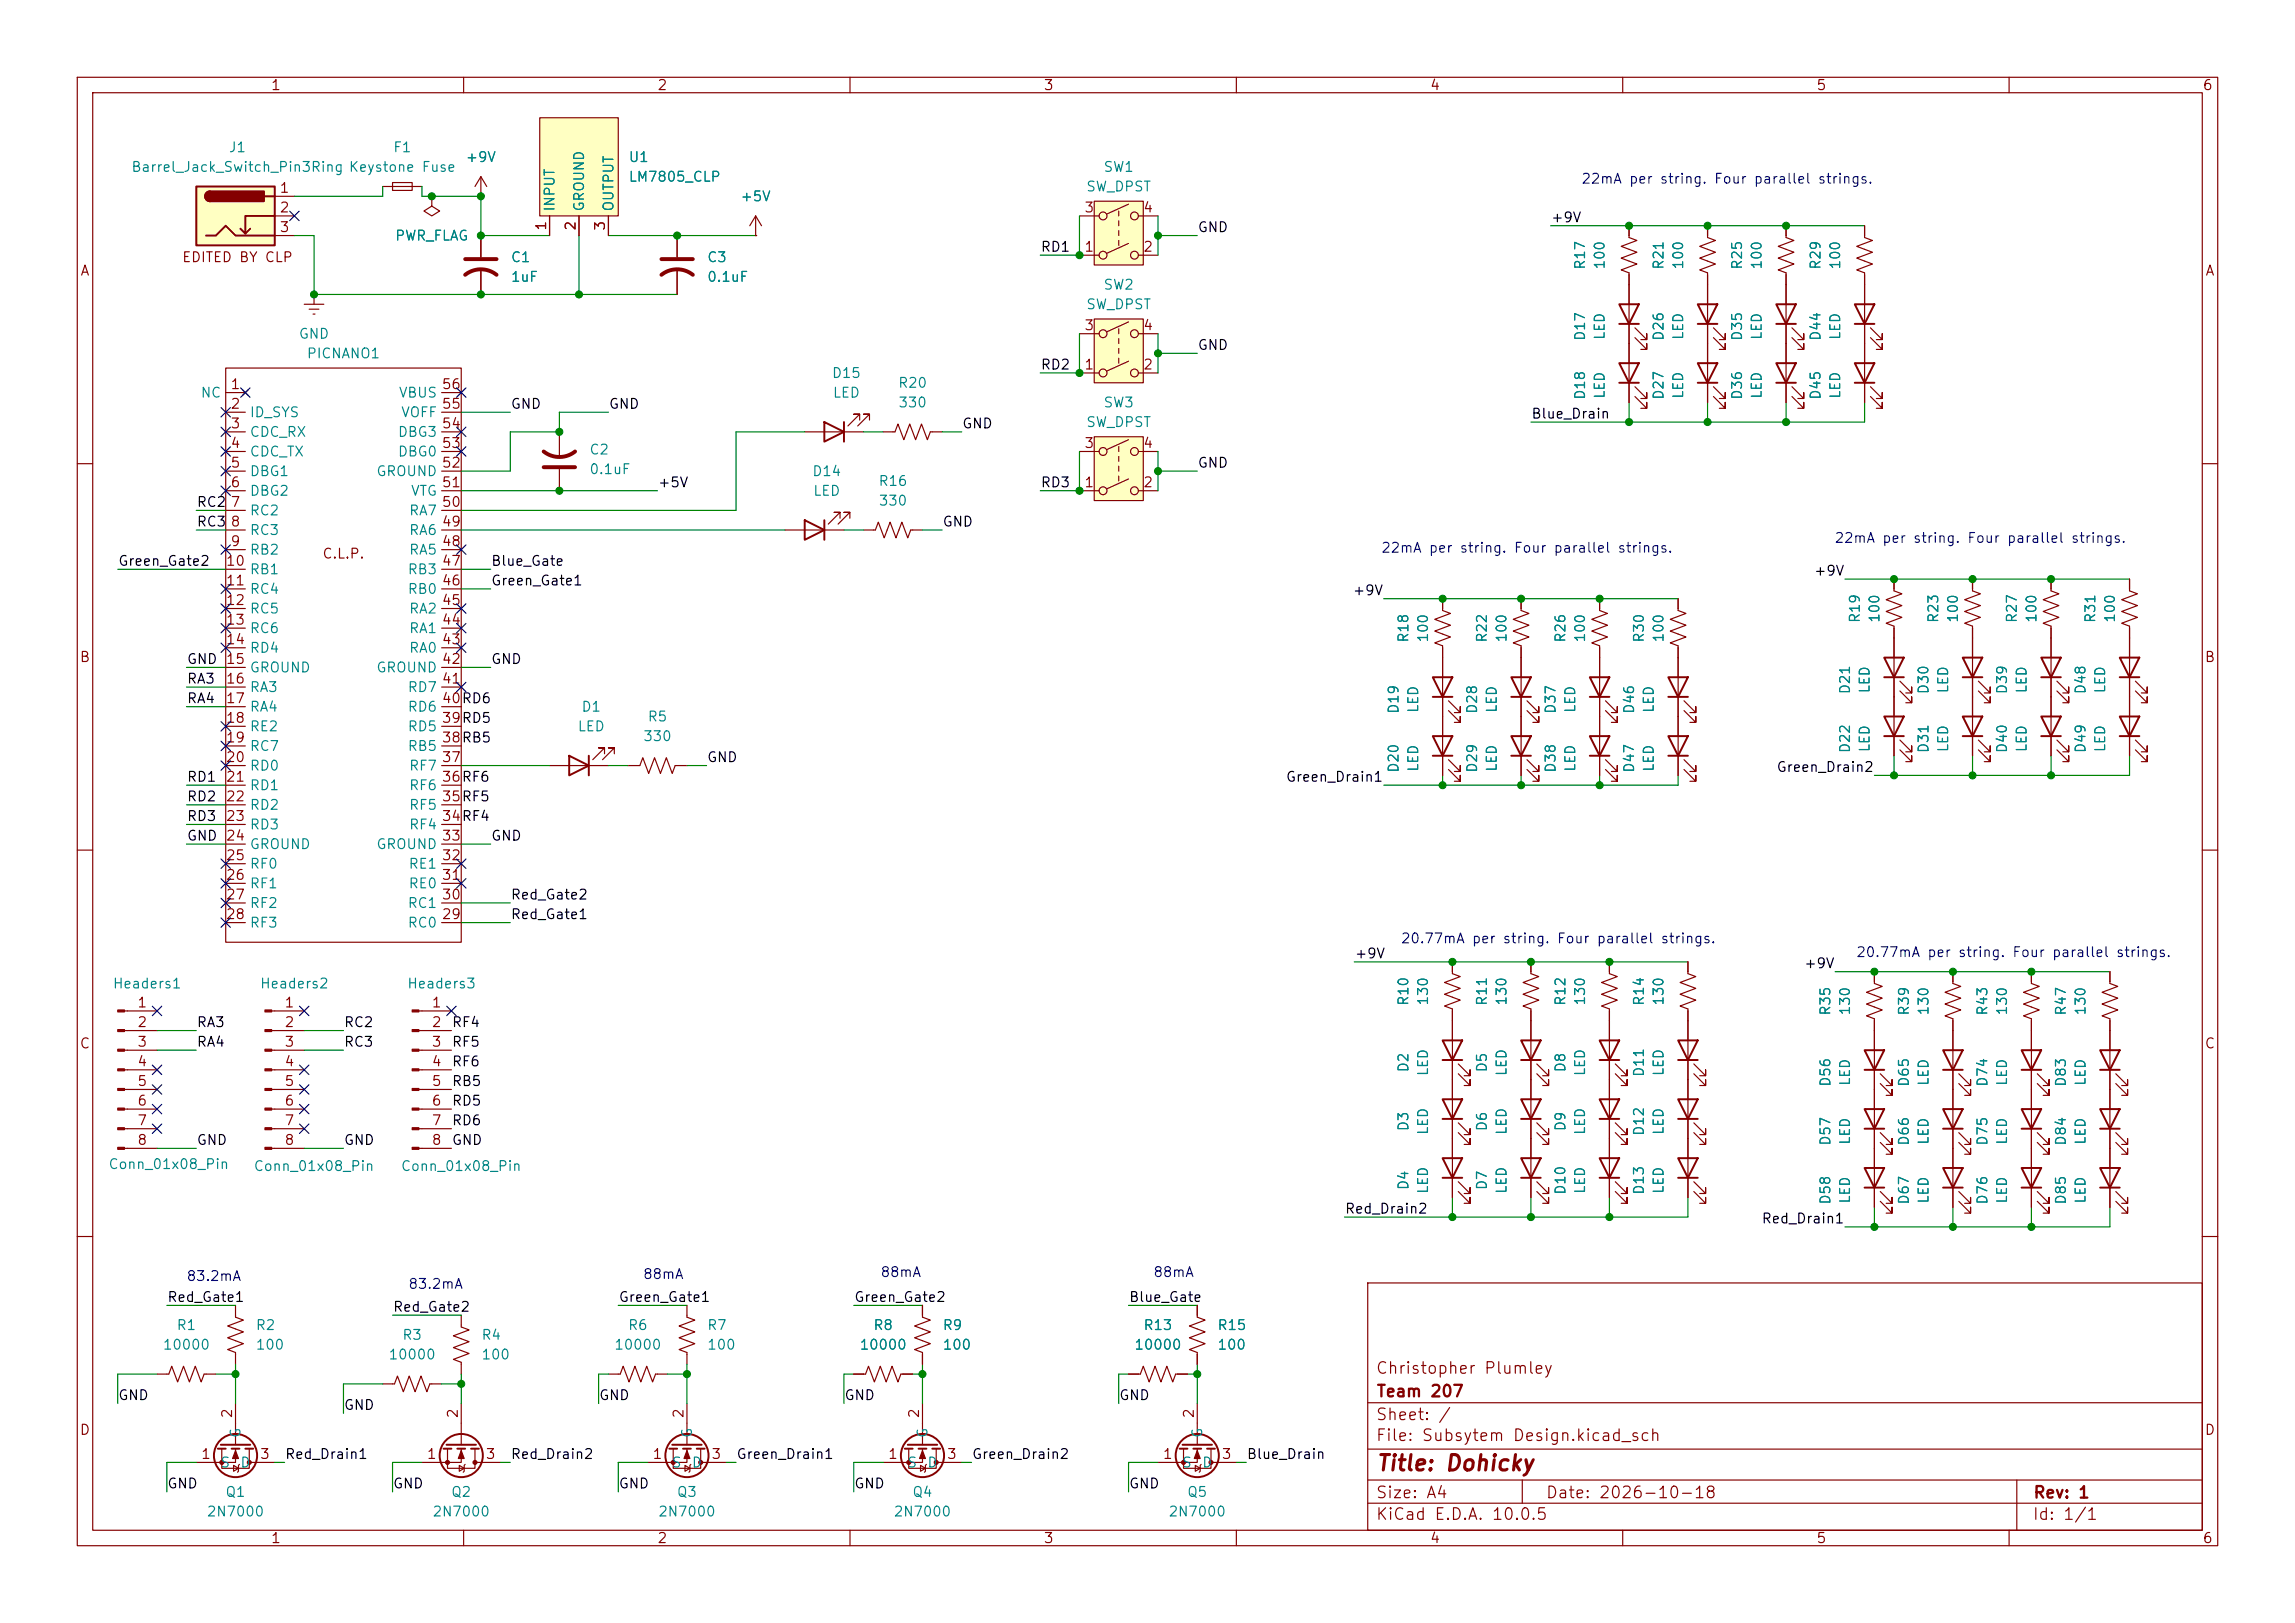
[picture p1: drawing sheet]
<svg xmlns="http://www.w3.org/2000/svg" width="297mm" height="210mm" viewBox="0 0 297 210" stroke-linecap="round" stroke-linejoin="round" font-family="sans-serif">
<defs><g id="words">
<text font-size="2" fill="#840000" x="178" y="190.8">Title: Dohicky</text>
<g font-size="1.5" fill="#840000">
<text x="178" y="178.1">Christopher Plumley</text>
<text x="178" y="184.1">Sheet: /</text>
<text x="178" y="181.1">Team 207</text>
<text x="178" y="186.8">File: Subsytem Design.kicad_sch</text>
<text x="178" y="197">KiCad E.D.A. 10.0.5</text>
<text x="178" y="194.2">Size: A4</text>
<text x="200" y="194.2">Date: 2026-10-18</text>
<text x="263" y="197">Id: 1/1</text>
<text x="263" y="194.2">Rev: 1</text>
</g>
<g font-size="1.3" fill="#840000">
<text x="35" y="12">1</text>
<text x="85" y="12">2</text>
<text x="135" y="12">3</text>
<text x="185" y="12">4</text>
<text x="235" y="12">5</text>
<text x="285" y="12">6</text>
<text x="36.1" y="25.3">1</text>
<text x="36.1" y="27.8">2</text>
<text x="71" y="29.9" transform="rotate(-90 71 29.9)">1</text>
<text x="74.8" y="29.9" transform="rotate(-90 74.8 29.9)">2</text>
<text x="78.6" y="29.9" transform="rotate(-90 78.6 29.9)">3</text>
<text x="140.2" y="27.8">3</text>
<text x="147.9" y="27.8">4</text>
<text x="10.3" y="36">A</text>
<text x="23.5" y="34.2">EDITED BY CLP</text>
<text x="36.1" y="30.3">3</text>
<text x="140.2" y="32.9">1</text>
<text x="147.9" y="32.9">2</text>
<text x="285.3" y="36">A</text>
<text x="140.2" y="43">3</text>
<text x="147.9" y="43">4</text>
<text x="29.7" y="50.7">1</text>
<text x="29.7" y="53.2">2</text>
<text x="57.1" y="53.2">55</text>
<text x="57.1" y="50.7">56</text>
<text x="140.2" y="48.1">1</text>
<text x="147.9" y="48.1">2</text>
<text x="29.7" y="55.7">3</text>
<text x="29.7" y="58.3">4</text>
<text x="57.1" y="58.3">53</text>
<text x="57.1" y="55.7">54</text>
<text x="140.2" y="58.3">3</text>
<text x="147.9" y="58.3">4</text>
<text x="29.7" y="60.8">5</text>
<text x="29.7" y="63.4">6</text>
<text x="29.7" y="65.9">7</text>
<text x="57.1" y="65.9">50</text>
<text x="57.1" y="63.4">51</text>
<text x="57.1" y="60.8">52</text>
<text x="140.2" y="63.4">1</text>
<text x="147.9" y="63.4">2</text>
<text x="29.7" y="68.4">8</text>
<text x="29.7" y="71">9</text>
<text x="57.1" y="71">48</text>
<text x="57.1" y="68.4">49</text>
<text x="29.1" y="73.5">10</text>
<text x="29.1" y="76.1">11</text>
<text x="41.6" y="72.6">C.L.P.</text>
<text x="57.1" y="76.1">46</text>
<text x="57.1" y="73.5">47</text>
<text x="29.1" y="78.6">12</text>
<text x="29.1" y="81.1">13</text>
<text x="29.1" y="83.7">14</text>
<text x="57.1" y="83.7">43</text>
<text x="57.1" y="81.1">44</text>
<text x="57.1" y="78.6">45</text>
<text x="10.2" y="86">B</text>
<text x="29.1" y="86.2">15</text>
<text x="29.1" y="88.8">16</text>
<text x="57.1" y="88.8">41</text>
<text x="57.1" y="86.2">42</text>
<text x="285.2" y="86">B</text>
<text x="29.1" y="91.3">17</text>
<text x="29.1" y="93.8">18</text>
<text x="57.1" y="93.8">39RD5</text>
<text x="57.1" y="91.3">40RD6</text>
<text x="29.1" y="96.4">19</text>
<text x="29.1" y="98.9">20</text>
<text x="29.1" y="101.5">21</text>
<text x="57.1" y="101.5">36RF6</text>
<text x="57.1" y="98.9">37</text>
<text x="57.1" y="96.4">38RB5</text>
<text x="29.1" y="104">22</text>
<text x="29.1" y="106.5">23</text>
<text x="57.1" y="106.5">34RF4</text>
<text x="57.1" y="104">35RF5</text>
<text x="29.1" y="109.1">24</text>
<text x="29.1" y="111.6">25</text>
<text x="57.1" y="111.6">32</text>
<text x="57.1" y="109.1">33</text>
<text x="29.1" y="114.2">26</text>
<text x="29.1" y="116.7">27</text>
<text x="29.1" y="119.2">28</text>
<text x="57.1" y="119.2">29</text>
<text x="57.1" y="116.7">30</text>
<text x="57.1" y="114.2">31</text>
<text x="17.7" y="130.7">1</text>
<text x="36.7" y="130.7">1</text>
<text x="55.8" y="130.7">1</text>
<text x="10.2" y="136">C</text>
<text x="17.7" y="133.2">2</text>
<text x="17.7" y="135.8">3</text>
<text x="36.7" y="133.2">2</text>
<text x="36.7" y="135.8">3</text>
<text x="55.8" y="133.2">2</text>
<text x="55.8" y="135.8">3</text>
<text x="285.2" y="136">C</text>
<text x="17.7" y="138.3">4</text>
<text x="17.7" y="140.8">5</text>
<text x="17.7" y="143.4">6</text>
<text x="36.7" y="138.3">4</text>
<text x="36.7" y="140.8">5</text>
<text x="36.7" y="143.4">6</text>
<text x="55.8" y="138.3">4</text>
<text x="55.8" y="140.8">5</text>
<text x="55.8" y="143.4">6</text>
<text x="17.7" y="145.9">7</text>
<text x="17.7" y="148.5">8</text>
<text x="36.7" y="145.9">7</text>
<text x="36.7" y="148.5">8</text>
<text x="55.8" y="145.9">7</text>
<text x="55.8" y="148.5">8</text>
<text x="10.2" y="186">D</text>
<text x="30.3" y="183.6" transform="rotate(-90 30.3 183.6)">2</text>
<text x="59.6" y="183.6" transform="rotate(-90 59.6 183.6)">2</text>
<text x="88.8" y="183.6" transform="rotate(-90 88.8 183.6)">2</text>
<text x="119.2" y="183.6" transform="rotate(-90 119.2 183.6)">2</text>
<text x="154.8" y="183.6" transform="rotate(-90 154.8 183.6)">2</text>
<text x="285.2" y="186">D</text>
<text x="25.9" y="189.1">1</text>
<text x="33.6" y="189.1">3</text>
<text x="55.1" y="189.1">1</text>
<text x="62.8" y="189.1">3</text>
<text x="84.4" y="189.1">1</text>
<text x="92" y="189.1">3</text>
<text x="114.8" y="189.1">1</text>
<text x="122.5" y="189.1">3</text>
<text x="150.4" y="189.1">1</text>
<text x="158" y="189.1">3</text>
<text x="35" y="200">1</text>
<text x="85" y="200">2</text>
<text x="135" y="200">3</text>
<text x="185" y="200">4</text>
<text x="235" y="200">5</text>
<text x="285" y="200">6</text>
</g>
<g font-size="1.3" fill="#008484">
<text x="16.9" y="22.6">Barrel_Jack_Switch_Pin3Ring Keystone Fuse</text>
<text x="29.5" y="20">J1</text>
<text x="50.8" y="20">F1</text>
<text x="60.2" y="21.3">+9V</text>
<text x="81.3" y="21.3">U1</text>
<text x="81.3" y="23.8">LM7805_CLP</text>
<text x="142.7" y="22.6">SW1</text>
<text x="72.1" y="27.5" transform="rotate(-90 72.1 27.5)">INPUT</text>
<text x="75.9" y="27.5" transform="rotate(-90 75.9 27.5)">GROUND</text>
<text x="79.7" y="27.5" transform="rotate(-90 79.7 27.5)">OUTPUT</text>
<text x="95.7" y="26.4">+5V</text>
<text x="140.5" y="25.1">SW_DPST</text>
<text x="51" y="31.4">PWR_FLAG</text>
<text x="66" y="34.2">C1</text>
<text x="91.4" y="34.2">C3</text>
<text x="205.4" y="35" transform="rotate(-90 205.4 35)">R17</text>
<text x="208" y="35" transform="rotate(-90 208 35)">100</text>
<text x="215.6" y="35" transform="rotate(-90 215.6 35)">R21</text>
<text x="218.1" y="35" transform="rotate(-90 218.1 35)">100</text>
<text x="225.8" y="35" transform="rotate(-90 225.8 35)">R25</text>
<text x="228.3" y="35" transform="rotate(-90 228.3 35)">100</text>
<text x="235.9" y="35" transform="rotate(-90 235.9 35)">R29</text>
<text x="238.5" y="35" transform="rotate(-90 238.5 35)">100</text>
<text x="66" y="36.8">1uF</text>
<text x="91.4" y="36.8">0.1uF</text>
<text x="140.5" y="40.3">SW_DPST</text>
<text x="142.7" y="37.8">SW2</text>
<text x="38.6" y="44.1">GND</text>
<text x="39.6" y="46.7">PICNANO1</text>
<text x="205.4" y="44.2" transform="rotate(-90 205.4 44.2)">D17</text>
<text x="208" y="44.1" transform="rotate(-90 208 44.1)">LED</text>
<text x="215.6" y="44.2" transform="rotate(-90 215.6 44.2)">D26</text>
<text x="218.1" y="44.1" transform="rotate(-90 218.1 44.1)">LED</text>
<text x="225.8" y="44.2" transform="rotate(-90 225.8 44.2)">D35</text>
<text x="228.3" y="44.1" transform="rotate(-90 228.3 44.1)">LED</text>
<text x="235.9" y="44.2" transform="rotate(-90 235.9 44.2)">D44</text>
<text x="238.5" y="44.1" transform="rotate(-90 238.5 44.1)">LED</text>
<text x="25.9" y="51.8">NC</text>
<text x="51.5" y="51.8">VBUS</text>
<text x="107.6" y="49.2">D15</text>
<text x="107.7" y="51.8">LED</text>
<text x="116.1" y="50.5">R20</text>
<text x="116.2" y="53">330</text>
<text x="142.7" y="53">SW3</text>
<text x="205.4" y="51.8" transform="rotate(-90 205.4 51.8)">D18</text>
<text x="208" y="51.7" transform="rotate(-90 208 51.7)">LED</text>
<text x="215.6" y="51.8" transform="rotate(-90 215.6 51.8)">D27</text>
<text x="218.1" y="51.7" transform="rotate(-90 218.1 51.7)">LED</text>
<text x="225.8" y="51.8" transform="rotate(-90 225.8 51.8)">D36</text>
<text x="228.3" y="51.7" transform="rotate(-90 228.3 51.7)">LED</text>
<text x="235.9" y="51.8" transform="rotate(-90 235.9 51.8)">D45</text>
<text x="238.5" y="51.7" transform="rotate(-90 238.5 51.7)">LED</text>
<text x="32.2" y="54.3">ID_SYS</text>
<text x="32.2" y="56.8">CDC_RX</text>
<text x="32.2" y="59.4">CDC_TX</text>
<text x="51.4" y="59.4">DBG0</text>
<text x="51.4" y="56.8">DBG3</text>
<text x="51.8" y="54.3">VOFF</text>
<text x="76.2" y="59.1">C2</text>
<text x="140.5" y="55.6">SW_DPST</text>
<text x="32.2" y="61.9">DBG1</text>
<text x="32.2" y="64.5">DBG2</text>
<text x="48.6" y="61.9">GROUND</text>
<text x="53.1" y="64.5">VTG</text>
<text x="76.2" y="61.7">0.1uF</text>
<text x="105" y="61.9">D14</text>
<text x="105.1" y="64.5">LED</text>
<text x="113.6" y="63.2">R16</text>
<text x="113.6" y="65.7">330</text>
<text x="32.2" y="67">RC2</text>
<text x="32.2" y="69.5">RC3</text>
<text x="52.8" y="69.5">RA6</text>
<text x="52.8" y="67">RA7</text>
<text x="32.2" y="72.1">RB2</text>
<text x="32.2" y="74.6">RB1</text>
<text x="32.2" y="77.2">RC4</text>
<text x="52.7" y="77.2">RB0</text>
<text x="52.7" y="74.6">RB3</text>
<text x="52.8" y="72.1">RA5</text>
<text x="32.2" y="79.7">RC5</text>
<text x="32.2" y="82.2">RC6</text>
<text x="52.8" y="82.2">RA1</text>
<text x="52.8" y="79.7">RA2</text>
<text x="182.6" y="83.3" transform="rotate(-90 182.6 83.3)">R18</text>
<text x="185.1" y="83.2" transform="rotate(-90 185.1 83.2)">100</text>
<text x="192.7" y="83.3" transform="rotate(-90 192.7 83.3)">R22</text>
<text x="195.3" y="83.2" transform="rotate(-90 195.3 83.2)">100</text>
<text x="202.9" y="83.3" transform="rotate(-90 202.9 83.3)">R26</text>
<text x="205.4" y="83.2" transform="rotate(-90 205.4 83.2)">100</text>
<text x="213.1" y="83.3" transform="rotate(-90 213.1 83.3)">R30</text>
<text x="215.6" y="83.2" transform="rotate(-90 215.6 83.2)">100</text>
<text x="241" y="80.7" transform="rotate(-90 241 80.7)">R19</text>
<text x="243.5" y="80.7" transform="rotate(-90 243.5 80.7)">100</text>
<text x="251.2" y="80.7" transform="rotate(-90 251.2 80.7)">R23</text>
<text x="253.7" y="80.7" transform="rotate(-90 253.7 80.7)">100</text>
<text x="261.3" y="80.7" transform="rotate(-90 261.3 80.7)">R27</text>
<text x="263.9" y="80.7" transform="rotate(-90 263.9 80.7)">100</text>
<text x="271.5" y="80.7" transform="rotate(-90 271.5 80.7)">R31</text>
<text x="274" y="80.7" transform="rotate(-90 274 80.7)">100</text>
<text x="32.2" y="84.8">RD4</text>
<text x="32.2" y="87.3">GROUND</text>
<text x="32.2" y="89.9">RA3</text>
<text x="48.6" y="87.3">GROUND</text>
<text x="52.7" y="89.9">RD7</text>
<text x="52.8" y="84.8">RA0</text>
<text x="239.7" y="89.9" transform="rotate(-90 239.7 89.9)">D21</text>
<text x="242.3" y="89.8" transform="rotate(-90 242.3 89.8)">LED</text>
<text x="249.9" y="89.9" transform="rotate(-90 249.9 89.9)">D30</text>
<text x="252.4" y="89.8" transform="rotate(-90 252.4 89.8)">LED</text>
<text x="260" y="89.9" transform="rotate(-90 260 89.9)">D39</text>
<text x="262.6" y="89.8" transform="rotate(-90 262.6 89.8)">LED</text>
<text x="270.2" y="89.9" transform="rotate(-90 270.2 89.9)">D48</text>
<text x="272.7" y="89.8" transform="rotate(-90 272.7 89.8)">LED</text>
<text x="32.2" y="92.4">RA4</text>
<text x="32.2" y="94.9">RE2</text>
<text x="52.7" y="94.9">RD5</text>
<text x="52.7" y="92.4">RD6</text>
<text x="74.7" y="94.9">LED</text>
<text x="75.2" y="92.4">D1</text>
<text x="83.7" y="93.7">R5</text>
<text x="181.3" y="92.5" transform="rotate(-90 181.3 92.5)">D19</text>
<text x="183.8" y="92.3" transform="rotate(-90 183.8 92.3)">LED</text>
<text x="191.5" y="92.5" transform="rotate(-90 191.5 92.5)">D28</text>
<text x="194" y="92.3" transform="rotate(-90 194 92.3)">LED</text>
<text x="201.6" y="92.5" transform="rotate(-90 201.6 92.5)">D37</text>
<text x="204.2" y="92.3" transform="rotate(-90 204.2 92.3)">LED</text>
<text x="211.8" y="92.5" transform="rotate(-90 211.8 92.5)">D46</text>
<text x="214.3" y="92.3" transform="rotate(-90 214.3 92.3)">LED</text>
<text x="32.2" y="97.5">RC7</text>
<text x="32.2" y="100">RD0</text>
<text x="52.7" y="97.5">RB5</text>
<text x="52.8" y="100">RF7</text>
<text x="83.1" y="96.2">330</text>
<text x="181.3" y="100.1" transform="rotate(-90 181.3 100.1)">D20</text>
<text x="183.8" y="100" transform="rotate(-90 183.8 100)">LED</text>
<text x="191.5" y="100.1" transform="rotate(-90 191.5 100.1)">D29</text>
<text x="194" y="100" transform="rotate(-90 194 100)">LED</text>
<text x="201.6" y="100.1" transform="rotate(-90 201.6 100.1)">D38</text>
<text x="204.2" y="100" transform="rotate(-90 204.2 100)">LED</text>
<text x="211.8" y="100.1" transform="rotate(-90 211.8 100.1)">D47</text>
<text x="214.3" y="100" transform="rotate(-90 214.3 100)">LED</text>
<text x="239.7" y="97.5" transform="rotate(-90 239.7 97.5)">D22</text>
<text x="242.3" y="97.4" transform="rotate(-90 242.3 97.4)">LED</text>
<text x="249.9" y="97.5" transform="rotate(-90 249.9 97.5)">D31</text>
<text x="252.4" y="97.4" transform="rotate(-90 252.4 97.4)">LED</text>
<text x="260" y="97.5" transform="rotate(-90 260 97.5)">D40</text>
<text x="262.6" y="97.4" transform="rotate(-90 262.6 97.4)">LED</text>
<text x="270.2" y="97.5" transform="rotate(-90 270.2 97.5)">D49</text>
<text x="272.7" y="97.4" transform="rotate(-90 272.7 97.4)">LED</text>
<text x="32.2" y="102.6">RD1</text>
<text x="32.2" y="105.1">RD2</text>
<text x="32.2" y="107.6">RD3</text>
<text x="52.8" y="107.6">RF4</text>
<text x="52.8" y="105.1">RF5</text>
<text x="52.8" y="102.6">RF6</text>
<text x="32.2" y="110.2">GROUND</text>
<text x="32.2" y="112.7">RF0</text>
<text x="48.6" y="110.2">GROUND</text>
<text x="52.8" y="112.7">RE1</text>
<text x="32.2" y="115.3">RF1</text>
<text x="32.2" y="117.8">RF2</text>
<text x="52.7" y="117.8">RC1</text>
<text x="52.8" y="115.3">RE0</text>
<text x="32.2" y="120.3">RF3</text>
<text x="52.7" y="120.3">RC0</text>
<text x="14.5" y="128.2">Headers1</text>
<text x="33.6" y="128.2">Headers2</text>
<text x="52.6" y="128.2">Headers3</text>
<text x="182.6" y="130.2" transform="rotate(-90 182.6 130.2)">R10</text>
<text x="185.1" y="130.2" transform="rotate(-90 185.1 130.2)">130</text>
<text x="192.7" y="130.2" transform="rotate(-90 192.7 130.2)">R11</text>
<text x="195.3" y="130.2" transform="rotate(-90 195.3 130.2)">130</text>
<text x="202.9" y="130.2" transform="rotate(-90 202.9 130.2)">R12</text>
<text x="205.4" y="130.2" transform="rotate(-90 205.4 130.2)">130</text>
<text x="213.1" y="130.2" transform="rotate(-90 213.1 130.2)">R14</text>
<text x="215.6" y="130.2" transform="rotate(-90 215.6 130.2)">130</text>
<text x="237.2" y="131.5" transform="rotate(-90 237.2 131.5)">R35</text>
<text x="239.7" y="131.5" transform="rotate(-90 239.7 131.5)">130</text>
<text x="247.3" y="131.5" transform="rotate(-90 247.3 131.5)">R39</text>
<text x="249.9" y="131.5" transform="rotate(-90 249.9 131.5)">130</text>
<text x="257.5" y="131.5" transform="rotate(-90 257.5 131.5)">R43</text>
<text x="260" y="131.5" transform="rotate(-90 260 131.5)">130</text>
<text x="267.7" y="131.5" transform="rotate(-90 267.7 131.5)">R47</text>
<text x="270.2" y="131.5" transform="rotate(-90 270.2 131.5)">130</text>
<text x="182.6" y="138.8" transform="rotate(-90 182.6 138.8)">D2</text>
<text x="185.1" y="139.3" transform="rotate(-90 185.1 139.3)">LED</text>
<text x="192.7" y="138.8" transform="rotate(-90 192.7 138.8)">D5</text>
<text x="195.3" y="139.3" transform="rotate(-90 195.3 139.3)">LED</text>
<text x="202.9" y="138.8" transform="rotate(-90 202.9 138.8)">D8</text>
<text x="205.4" y="139.3" transform="rotate(-90 205.4 139.3)">LED</text>
<text x="213.1" y="139.4" transform="rotate(-90 213.1 139.4)">D11</text>
<text x="215.6" y="139.3" transform="rotate(-90 215.6 139.3)">LED</text>
<text x="237.2" y="140.7" transform="rotate(-90 237.2 140.7)">D56</text>
<text x="239.7" y="140.6" transform="rotate(-90 239.7 140.6)">LED</text>
<text x="247.3" y="140.7" transform="rotate(-90 247.3 140.7)">D65</text>
<text x="249.9" y="140.6" transform="rotate(-90 249.9 140.6)">LED</text>
<text x="257.5" y="140.7" transform="rotate(-90 257.5 140.7)">D74</text>
<text x="260" y="140.6" transform="rotate(-90 260 140.6)">LED</text>
<text x="267.7" y="140.7" transform="rotate(-90 267.7 140.7)">D83</text>
<text x="270.2" y="140.6" transform="rotate(-90 270.2 140.6)">LED</text>
<text x="182.6" y="146.5" transform="rotate(-90 182.6 146.5)">D3</text>
<text x="185.1" y="146.9" transform="rotate(-90 185.1 146.9)">LED</text>
<text x="192.7" y="146.5" transform="rotate(-90 192.7 146.5)">D6</text>
<text x="195.3" y="146.9" transform="rotate(-90 195.3 146.9)">LED</text>
<text x="202.9" y="146.5" transform="rotate(-90 202.9 146.5)">D9</text>
<text x="205.4" y="146.9" transform="rotate(-90 205.4 146.9)">LED</text>
<text x="213.1" y="147.1" transform="rotate(-90 213.1 147.1)">D12</text>
<text x="215.6" y="146.9" transform="rotate(-90 215.6 146.9)">LED</text>
<text x="237.2" y="148.3" transform="rotate(-90 237.2 148.3)">D57</text>
<text x="239.7" y="148.2" transform="rotate(-90 239.7 148.2)">LED</text>
<text x="247.3" y="148.3" transform="rotate(-90 247.3 148.3)">D66</text>
<text x="249.9" y="148.2" transform="rotate(-90 249.9 148.2)">LED</text>
<text x="257.5" y="148.3" transform="rotate(-90 257.5 148.3)">D75</text>
<text x="260" y="148.2" transform="rotate(-90 260 148.2)">LED</text>
<text x="267.7" y="148.3" transform="rotate(-90 267.7 148.3)">D84</text>
<text x="270.2" y="148.2" transform="rotate(-90 270.2 148.2)">LED</text>
<text x="13.9" y="151.6">Conn_01x08_Pin</text>
<text x="32.7" y="151.8">Conn_01x08_Pin</text>
<text x="51.8" y="151.8">Conn_01x08_Pin</text>
<text x="182.6" y="154.1" transform="rotate(-90 182.6 154.1)">D4</text>
<text x="185.1" y="154.6" transform="rotate(-90 185.1 154.6)">LED</text>
<text x="192.7" y="154.1" transform="rotate(-90 192.7 154.1)">D7</text>
<text x="195.3" y="154.6" transform="rotate(-90 195.3 154.6)">LED</text>
<text x="202.9" y="154.7" transform="rotate(-90 202.9 154.7)">D10</text>
<text x="205.4" y="154.6" transform="rotate(-90 205.4 154.6)">LED</text>
<text x="213.1" y="154.7" transform="rotate(-90 213.1 154.7)">D13</text>
<text x="215.6" y="154.6" transform="rotate(-90 215.6 154.6)">LED</text>
<text x="237.2" y="156" transform="rotate(-90 237.2 156)">D58</text>
<text x="239.7" y="155.8" transform="rotate(-90 239.7 155.8)">LED</text>
<text x="247.3" y="156" transform="rotate(-90 247.3 156)">D67</text>
<text x="249.9" y="155.8" transform="rotate(-90 249.9 155.8)">LED</text>
<text x="257.5" y="156" transform="rotate(-90 257.5 156)">D76</text>
<text x="260" y="155.8" transform="rotate(-90 260 155.8)">LED</text>
<text x="267.7" y="156" transform="rotate(-90 267.7 156)">D85</text>
<text x="270.2" y="155.8" transform="rotate(-90 270.2 155.8)">LED</text>
<text x="22.8" y="172.4">R1</text>
<text x="33" y="172.4">R2</text>
<text x="52" y="173.7">R3</text>
<text x="62.2" y="173.7">R4</text>
<text x="81.2" y="172.4">R6</text>
<text x="91.4" y="172.4">R7</text>
<text x="112.9" y="172.4">R8</text>
<text x="121.9" y="172.4">R9</text>
<text x="147.9" y="172.4">R13</text>
<text x="157.5" y="172.4">R15</text>
<text x="21" y="175">10000</text>
<text x="33" y="175">100</text>
<text x="50.2" y="176.2">10000</text>
<text x="62.2" y="176.2">100</text>
<text x="79.4" y="175">10000</text>
<text x="91.4" y="175">100</text>
<text x="111.1" y="175">10000</text>
<text x="121.9" y="175">100</text>
<text x="146.7" y="175">10000</text>
<text x="157.5" y="175">100</text>
<text x="28.4" y="190.2">S</text>
<text x="31" y="190.2">D</text>
<text x="31.4" y="186.2" transform="rotate(-90 31.4 186.2)">G</text>
<text x="86.8" y="190.2">S</text>
<text x="89.4" y="190.2">D</text>
<text x="89.9" y="186.2" transform="rotate(-90 89.9 186.2)">G</text>
<text x="117.3" y="190.2">S</text>
<text x="119.9" y="190.2">D</text>
<text x="120.3" y="186.2" transform="rotate(-90 120.3 186.2)">G</text>
<text x="152.9" y="190.2">S</text>
<text x="155.5" y="190.2">D</text>
<text x="155.9" y="186.2" transform="rotate(-90 155.9 186.2)">G</text>
<text x="26.7" y="196.5">2N7000</text>
<text x="29.1" y="194">Q1</text>
<text x="55.9" y="196.5">2N7000</text>
<text x="58.3" y="194">Q2</text>
<text x="85.1" y="196.5">2N7000</text>
<text x="87.5" y="194">Q3</text>
<text x="115.6" y="196.5">2N7000</text>
<text x="118" y="194">Q4</text>
<text x="151.1" y="196.5">2N7000</text>
<text x="153.5" y="194">Q5</text>
</g>
<g font-size="1.3">
<text x="200.6" y="29.1">+9V</text>
<text x="134.6" y="32.9">RD1</text>
<text x="154.9" y="30.4">GND</text>
<text x="154.9" y="45.6">GND</text>
<text x="66" y="53.2">GND</text>
<text x="78.7" y="53.2">GND</text>
<text x="134.6" y="48.1">RD2</text>
<text x="124.4" y="55.8">GND</text>
<text x="198.1" y="54.5">Blue_Drain</text>
<text x="25.4" y="65.9">RC2</text>
<text x="85.1" y="63.4">+5V</text>
<text x="134.6" y="63.4">RD3</text>
<text x="154.9" y="60.8">GND</text>
<text x="25.4" y="68.5">RC3</text>
<text x="121.9" y="68.5">GND</text>
<text x="15.2" y="73.5">Green_Gate2</text>
<text x="63.5" y="73.5">Blue_Gate</text>
<text x="63.5" y="76.1">Green_Gate1</text>
<text x="175" y="77.3">+9V</text>
<text x="234.7" y="74.8">+9V</text>
<text x="24.1" y="88.8">RA3</text>
<text x="24.1" y="86.2">GND</text>
<text x="63.5" y="86.2">GND</text>
<text x="24.1" y="91.3">RA4</text>
<text x="24.1" y="101.5">RD1</text>
<text x="91.4" y="98.9">GND</text>
<text x="166.3" y="101.5">Green_Drain1</text>
<text x="229.8" y="100.2">Green_Drain2</text>
<text x="24.1" y="106.6">RD3</text>
<text x="24.1" y="104">RD2</text>
<text x="24.1" y="109.1">GND</text>
<text x="63.5" y="109.1">GND</text>
<text x="66" y="119.3">Red_Gate1</text>
<text x="66" y="116.7">Red_Gate2</text>
<text x="175.2" y="124.3">+9V</text>
<text x="233.4" y="125.6">+9V</text>
<text x="25.4" y="133.2">RA3</text>
<text x="25.4" y="135.8">RA4</text>
<text x="44.4" y="135.8">RC3</text>
<text x="44.4" y="133.2">RC2</text>
<text x="58.4" y="135.8">RF5</text>
<text x="58.4" y="133.2">RF4</text>
<text x="58.4" y="140.8">RB5</text>
<text x="58.4" y="138.3">RF6</text>
<text x="58.4" y="143.4">RD5</text>
<text x="25.4" y="148.5">GND</text>
<text x="44.4" y="148.5">GND</text>
<text x="58.4" y="145.9">RD6</text>
<text x="58.4" y="148.5">GND</text>
<text x="174" y="157.4">Red_Drain2</text>
<text x="227.9" y="158.6">Red_Drain1</text>
<text x="21.6" y="168.8">Red_Gate1</text>
<text x="50.8" y="170.1">Red_Gate2</text>
<text x="80" y="168.8">Green_Gate1</text>
<text x="110.5" y="168.8">Green_Gate2</text>
<text x="146" y="168.8">Blue_Gate</text>
<text x="15.2" y="181.5">GND</text>
<text x="44.4" y="182.8">GND</text>
<text x="77.4" y="181.5">GND</text>
<text x="109.2" y="181.5">GND</text>
<text x="144.8" y="181.5">GND</text>
<text x="36.8" y="189.1">Red_Drain1</text>
<text x="66" y="189.1">Red_Drain2</text>
<text x="95.2" y="189.1">Green_Drain1</text>
<text x="125.7" y="189.1">Green_Drain2</text>
<text x="161.3" y="189.1">Blue_Drain</text>
<text x="21.6" y="192.9">GND</text>
<text x="50.8" y="192.9">GND</text>
<text x="80" y="192.9">GND</text>
<text x="110.5" y="192.9">GND</text>
<text x="146" y="192.9">GND</text>
</g>
<g font-size="1.3" fill="#0000c2">
<text x="204.6" y="24.1">22mA per string. Four parallel strings.</text>
<text x="178.6" y="71.8">22mA per string. Four parallel strings.</text>
<text x="237.3" y="70.6">22mA per string. Four parallel strings.</text>
<text x="181.2" y="122.4">20.77mA per string. Four parallel strings.</text>
<text x="240.1" y="124.2">20.77mA per string. Four parallel strings.</text>
<text x="24.1" y="166.1">83.2mA</text>
<text x="52.8" y="167.1">83.2mA</text>
<text x="83.1" y="165.8">88mA</text>
<text x="113.9" y="165.6">88mA</text>
<text x="149.2" y="165.6">88mA</text>
</g>
</g></defs>
<path d="M0 0h297v210h-297z" fill="#fff" stroke="#fff" stroke-width=".13"/>
<g fill="none" stroke="#840000" stroke-width=".15">
<path d="M10 10h277v190h-277zM12 12h273v186h-273zM60 10v2M110 10v2M160 10v2M210 10v2M260 10v2M210.8 36.8v7.7M221 29.2v1.5l1 .4-2 .8 2 .7-2 .8 2 .8-2 .7 1 .4v9.2M231.1 29.2v1.5l1.1 .4-2.1 .8 2.1 .7-2.1 .8 2.1 .8-2.1 .7 1 .4v16.8M241.3 29.2v1.5l1 .4-2 .8 2 .7-2 .8 2 .8-2 .7 1 .4v16.8M211.6 43.7l1.5 1.5v-.7v.7h-.8"/>
<path d="M211.6 42.4l1.5 1.5v-.7v.7h-.8M221.7 43.7l1.6 1.5v-.7v.7h-.8M221.7 42.4l1.6 1.5v-.7v.7h-.8M231.9 51.3l1.5 1.5v-.7v.7h-.7M231.9 50l1.5 1.6v-.8v.8h-.7M231.9 43.7l1.5 1.5v-.7v.7h-.7M231.9 42.4l1.5 1.5v-.7v.7h-.7M242.1 51.3l1.5 1.5v-.7v.7h-.8M242.1 50l1.5 1.6v-.8v.8h-.8M242.1 43.7l1.5 1.5v-.7v.7h-.8M242.1 42.4l1.5 1.5v-.7v.7h-.8M10 60h2"/>
<path d="M186.7 77.5v1.5l1 .4-2 .7 2 .8-2 .8 2 .7-2 .8 1 .4v16.7M196.8 77.5v1.5l1.1 .4-2.1 .7 2.1 .8-2.1 .8 2.1 .7-2.1 .8 1 .4v16.7M207 77.5v1.5l1 .4-2 .7 2 .8-2 .8 2 .7-2 .8 1 .4v16.7M217.2 77.5v1.5l1 .4-2 .7 2 .8-2 .8 2 .7-2 .8 1 .4v16.7M285 60h2M187.5 91.9l1.5 1.6v-.8v.8h-.8M187.5 90.7l1.5 1.5v-.8v.8h-.8M187.5 99.6l1.5 1.5v-.8v.8h-.8M187.5 98.3l1.5 1.5v-.7v.7h-.8M197.6 99.6l1.5 1.5v-.8v.8h-.7M197.6 98.3l1.5 1.5v-.7v.7h-.7M197.6 91.9l1.5 1.6v-.8v.8h-.7"/>
<path d="M197.6 90.7l1.5 1.5v-.8v.8h-.7M207.8 91.9l1.5 1.6v-.8v.8h-.8M207.8 90.7l1.5 1.5v-.8v.8h-.8M207.8 99.6l1.5 1.5v-.8v.8h-.8M207.8 98.3l1.5 1.5v-.7v.7h-.8M217.9 99.6l1.6 1.5v-.8v.8h-.8M217.9 98.3l1.6 1.5v-.7v.7h-.8M217.9 91.9l1.6 1.6v-.8v.8h-.8M217.9 90.7l1.6 1.5v-.8v.8h-.8M10 110h2M285 110h2M54.2 130.8h4.2"/>
<path d="M54.2 133.4h4.2M54.2 135.9h4.2M54.2 138.4h4.2M208.3 132.1v7.6M209 138.9l1.6 1.6v-.8v.8h-.8M209 137.7l1.6 1.5v-.8v.8h-.8M242.6 133.4v7.6M243.3 138.9l1.6 1.6v-.8v.8h-.8M252.7 125.7v1.6l1 .3-2 .8 2 .8-2 .7 2 .8-2 .7 1 .4v9.2M253.5 138.9l1.5 1.6v-.8v.8h-.7M262.9 133.4v22.8M263.7 138.9l1.5 1.6v-.8v.8h-.8"/>
<path d="M273 133.4v22.8M273.8 138.9l1.5 1.6v-.8v.8h-.7M54.2 141h4.2M54.2 143.5h4.2M54.2 146.1h4.2M54.2 148.6h4.2M243.3 140.2l1.6 1.5v-.7v.7h-.8M253.5 140.2l1.5 1.5v-.7v.7h-.7M263.7 140.2l1.5 1.5v-.7v.7h-.8M263.7 147.8l1.5 1.6v-.8v.8h-.8M263.7 146.6l1.5 1.5v-.8v.8h-.8M263.7 155.4l1.5 1.6v-.8v.8h-.8"/>
<path d="M263.7 154.2l1.5 1.5v-.8v.8h-.8M273.8 140.2l1.5 1.5v-.7v.7h-.7M273.8 147.8l1.5 1.6v-.8v.8h-.7M273.8 146.6l1.5 1.5v-.8v.8h-.7M273.8 155.4l1.5 1.6v-.8v.8h-.7M273.8 154.2l1.5 1.5v-.8v.8h-.7M10 160h2M146 177.8h1.6l.4-1 .7 2 .8-2 .7 2 .8-2 .8 2 .3-1h1.6M177 166h108v32h-108zM285 160h2M60 198v2M87.1 187.5v2.5h3.6v-2.5"/>
<path d="M88.6 189.6l.7 .4-.7 .4zM88.9 187.5v1.7h-5.1M88.9 181.6v5.3M89.4 189.5l-.1 .1v.8l-.1 .1M90.7 189.2h3.3M110 198v2M153.2 187.5v2.5h3.5v-2.5M154.7 189.6l.6 .4-.6 .4zM154.9 187.5v1.7h-5M154.9 181.6v5.3M155.4 189.5l-.1 .1v.8l-.1 .1M156.7 189.2h3.3"/>
<path d="M160 198v2M177 194.5h108M177 191.5h108M177 187.5h108M177 181.5h108M197 191.5v3M210 198v2M260 198v2M261 191.5v6.5"/>
</g>
<g fill="none" stroke="#840000" stroke-width=".25">
<path d="M209.5 39.4h2.6l-1.3 2.5zM219.7 39.4h2.5l-1.2 2.5zM229.9 39.4h2.5l-1.3 2.5zM240 39.4h2.6l-1.3 2.5zM209.5 41.9h2.6M219.7 41.9h2.5M229.9 47h2.5l-1.3 2.5zM229.9 49.5h2.5M229.9 41.9h2.5M240 47h2.6l-1.3 2.5zM240 49.5h2.6M240 41.9h2.6"/>
<path d="M185.4 87.6h2.6l-1.3 2.6zM185.4 95.3h2.6l-1.3 2.5zM185.4 97.8h2.6M185.4 90.2h2.6M195.6 95.3h2.5l-1.3 2.5zM195.6 87.6h2.5l-1.3 2.6zM195.6 97.8h2.5M195.6 90.2h2.5M205.7 87.6h2.6l-1.3 2.6zM205.7 95.3h2.6l-1.3 2.5zM205.7 97.8h2.6M205.7 90.2h2.6"/>
<path d="M215.9 95.3h2.5l-1.2 2.5zM215.9 87.6h2.5l-1.2 2.6zM215.9 97.8h2.5M215.9 90.2h2.5M207 134.6h2.5l-1.2 2.6zM207 137.2h2.5M241.3 135.9h2.5l-1.2 2.5zM241.3 138.4h2.5M251.5 135.9h2.5l-1.3 2.5zM251.5 138.4h2.5M261.6 135.9h2.6l-1.3 2.5zM261.6 138.4h2.6"/>
<path d="M271.8 135.9h2.5l-1.3 2.5zM271.8 138.4h2.5M261.6 143.5h2.6l-1.3 2.6zM261.6 151.1h2.6l-1.3 2.6zM261.6 146.1h2.6M261.6 153.7h2.6M271.8 143.5h2.5l-1.3 2.6zM271.8 151.1h2.5l-1.3 2.6zM271.8 146.1h2.5M271.8 153.7h2.5M86.6 187.5h1M87 186.9h3.8"/>
<path d="M88.4 187.5h1M90.2 187.5h1M152.7 187.5h1M153 186.9h3.8M154.4 187.5h1M156.2 187.5h1"/>
<circle cx="88.9" cy="188.3" r="2.79"/>
<circle cx="154.9" cy="188.3" r="2.79"/>
</g>
<g fill="#840000" stroke="#840000" stroke-width=".15">
<path d="M154.9 187.7l.4 1h-.7z"/>
<path d="M88.9 187.7l.4 1h-.8z"/>
<path d="M53.3 130.7h.9v.2h-.9z"/>
<path d="M53.3 133.2h.9v.3h-.9z"/>
<path d="M53.3 135.8h.9v.2h-.9z"/>
<path d="M53.3 138.3h.9v.3h-.9z"/>
<path d="M53.3 140.8h.9v.3h-.9z"/>
<path d="M53.3 143.4h.9v.2h-.9z"/>
<path d="M53.3 145.9h.9v.3h-.9z"/>
<path d="M53.3 148.5h.9v.2h-.9z"/>
<circle cx="156.7" cy="189.2" r=".25"/>
<circle cx="153.2" cy="189.2" r=".25"/>
<circle cx="90.7" cy="189.2" r=".25"/>
<circle cx="87.1" cy="189.2" r=".25"/>
</g>
<path d="M141.6 56.5h6.4v8.3h-6.4z" fill="#ffffc2"/>
<g fill="none" stroke="#840000" stroke-width=".15">
<path d="M139.7 58.4h2.5M141.6 56.5h6.4v8.3h-6.4zM144.8 57.8v.6M144.8 59.1v.6M146 56.9l-2.7 1.3M147.3 58.4h2.6M139.7 63.5h2.5M144.8 60.3v.7M144.8 61.6v.6M146 62l-2.7 1.2M147.3 63.5h2.6"/>
<circle cx="142.7" cy="58.4" r=".51"/>
<circle cx="146.8" cy="58.4" r=".51"/>
<circle cx="142.7" cy="63.5" r=".51"/>
<circle cx="146.8" cy="63.5" r=".51"/>
</g>
<path d="M141.6 41.3h6.4v8.2h-6.4z" fill="#ffffc2"/>
<g fill="none" stroke="#840000" stroke-width=".15">
<path d="M139.7 48.3h2.5M139.7 43.2h2.5M141.6 41.3h6.4v8.2h-6.4zM144.8 42.5v.7M144.8 43.8v.7M144.8 45.1v.6M144.8 46.4v.6M146 41.7l-2.7 1.2M146 46.7l-2.7 1.3M147.3 48.3h2.6M147.3 43.2h2.6M245.1 74.9v1.6l1 .3-2 .8 2 .8-2 .7 2 .8-2 .7 1 .4v1.6"/>
<path d="M255.3 74.9v1.6l1 .3-2 .8 2 .8-2 .7 2 .8-2 .7 1 .4v16.8M265.4 74.9v1.6l1 .3-2 .8 2 .8-2 .7 2 .8-2 .7 1 .4v16.8M71.1 99.1h7.6M78.2 97.5v-.7h-.7h.7l-1.5 1.5M79.5 97.5v-.7h-.8h.8l-1.5 1.5M81.3 99.1h1.5l.4-1.1 .7 2.1 .8-2.1 .8 2.1 .7-2.1 .8 2.1 .4-1h1.5M256 97l1.6 1.6v-.8v.8h-.8M256 95.8l1.6 1.5v-.8v.8h-.8M256 89.4l1.6 1.5v-.7v.7h-.8M256 88.1l1.6 1.6v-.8v.8h-.8M266.2 89.4l1.5 1.5v-.7v.7h-.7M266.2 88.1l1.5 1.6v-.8v.8h-.7"/>
<path d="M266.2 97l1.5 1.6v-.8v.8h-.7M266.2 95.8l1.5 1.5v-.8v.8h-.7M242.6 125.7v1.6l1 .3-2 .8 2 .8-2 .7 2 .8-2 .7 1 .4v1.6M242.6 141v7.6M243.3 147.8l1.6 1.6v-.8v.8h-.8M243.3 146.6l1.6 1.5v-.8v.8h-.8M252.7 141v15.2M253.5 147.8l1.5 1.6v-.8v.8h-.7M253.5 146.6l1.5 1.5v-.8v.8h-.7M253.5 155.4l1.5 1.6v-.8v.8h-.7M253.5 154.2l1.5 1.5v-.8v.8h-.7M78.7 177.8h1.6l.3-1 .8 2 .8-2 .7 2 .8-2 .8 2 .3-1h1.6"/>
<path d="M110.5 177.8h1.5l.4-1 .8 2 .7-2 .8 2 .7-2 .8 2 .4-1h1.5M119.4 168.9v1.5l1 .4-2 .8 2 .7-2 .8 2 .8-2 .7 1 .4v1.5M57.9 187.5v2.5h3.6v-2.5M59.4 189.6l.7 .4-.7 .4zM59.7 187.5v1.7h-5.1M59.7 181.6v5.3M60.2 189.5l-.1 .1v.8l-.2 .1M61.5 189.2h3.3"/>
<circle cx="142.7" cy="48.3" r=".51"/>
<circle cx="142.7" cy="43.2" r=".51"/>
<circle cx="146.8" cy="43.2" r=".51"/>
<circle cx="146.8" cy="48.3" r=".51"/>
</g>
<g fill="none" stroke="#840000" stroke-width=".25">
<path d="M73.7 97.8l2.5 1.3-2.5 1.2zM76.2 97.8v2.5M254 92.7h2.5l-1.2 2.6zM254 85.1h2.5l-1.2 2.5zM254 95.3h2.5M254 87.6h2.5M264.2 85.1h2.5l-1.3 2.5zM264.2 92.7h2.5l-1.3 2.6zM264.2 95.3h2.5M264.2 87.6h2.5M241.3 143.5h2.5l-1.2 2.6zM241.3 146.1h2.5"/>
<path d="M251.5 143.5h2.5l-1.3 2.6zM251.5 151.1h2.5l-1.3 2.6zM251.5 146.1h2.5M251.5 153.7h2.5M57.4 187.5h1M57.8 186.9h3.8M59.2 187.5h1M61 187.5h1"/>
<circle cx="59.7" cy="188.3" r="2.79"/>
</g>
<g fill="#840000" stroke="#840000" stroke-width=".15">
<path d="M59.7 187.7l.4 1h-.8z"/>
<circle cx="61.5" cy="189.2" r=".25"/>
<circle cx="57.9" cy="189.2" r=".25"/>
</g>
<path d="M25.4 24.1h10.2v7.7h-10.2z" fill="#ffffc2"/>
<g fill="none" stroke="#840000" stroke-width=".25">
<path d="M25.4 24.1h10.2v7.7h-10.2zM26.7 30.5h1.2l1.3-1.3 1.3 1.3h5.1M27.2 24.8a.64 .64 0 0 0-.7 .6 .64 .64 0 0 0 .7 .6M32.4 29.6l-.7 .6M34.3 25.4h1.3M35.6 27.9h-3.9v2.3l-.6-.6M243.8 85.1h2.6l-1.3 2.5zM243.8 92.7h2.6l-1.3 2.6zM243.8 87.6h2.6M243.8 95.3h2.6M274.3 85.1h2.6l-1.3 2.5zM274.3 92.7h2.6l-1.3 2.6z"/>
<path d="M274.3 87.6h2.6M274.3 95.3h2.6M196.8 134.6h2.6l-1.3 2.6zM196.8 137.2h2.6M217.2 134.6h2.5l-1.3 2.6zM217.2 137.2h2.5M186.7 149.9h2.5l-1.2 2.5zM186.7 142.2h2.5l-1.2 2.6zM186.7 152.4h2.5M186.7 144.8h2.5M196.8 142.2h2.6l-1.3 2.6zM196.8 149.9h2.6l-1.3 2.5z"/>
<path d="M196.8 152.4h2.6M196.8 144.8h2.6M207 149.9h2.5l-1.2 2.5zM207 142.2h2.5l-1.2 2.6zM207 152.4h2.5M207 144.8h2.5M217.2 149.9h2.5l-1.3 2.5zM217.2 142.2h2.5l-1.3 2.6zM217.2 152.4h2.5M217.2 144.8h2.5M241.3 151.1h2.5l-1.2 2.6zM241.3 153.7h2.5"/>
</g>
<g fill="#840000" stroke="#840000" stroke-width=".25">
<path d="M26.7 25l.5-.2v1.2a.63 .63 0 0 1-.6-.4 .63 .63 0 0 1 .1-.6z"/>
<path d="M27.2 24.8h7v1.2h-7z"/>
</g>
<g fill="none" stroke="#840000" stroke-width=".15">
<path d="M35.6 25.4h2.5M35.6 27.9h2.5M35.6 30.5h2.5M39.4 39.4h2.5M40.6 38.1h.1M40.6 38.1v1.3M49.5 24.1h5.1M50.8 23.6h2.5v1h-2.5zM55.9 25.4v1.3l1 .6-1 .6-1-.6 1-.6M55.9 25.4h.1M62.2 25.4h.1M62.2 22.9v2.5"/>
<path d="M62.2 30.5v2.8M62.2 34.8v3.3M62.2 22.9l-.7 1.2M62.2 22.9l.8 1.2M97.8 30.5h.1M97.8 27.9l-.8 1.3M97.8 27.9l.8 1.3M97.8 27.9v2.6M29.2 47.6h30.5v74.3h-30.5zM29.2 50.8h2.5M29.2 53.3h2.5M29.2 55.9h2.5"/>
<path d="M29.2 58.4h2.5M31.4 50.4l.7 .8M32.1 50.4l-.7 .8M40 40h1.3M40.5 40.6h.3M57.1 50.8h2.6M57.1 53.3h2.6M57.1 55.9h2.6M57.1 58.4h2.6M72.4 55.9v3.3M29.2 61h2.5M29.2 63.5h2.5"/>
<path d="M29.2 66h2.5M29.2 68.6h2.5M29.2 71.1h2.5M29.2 73.7h2.5M29.2 76.2h2.5M29.2 78.7h2.5M57.1 61h2.6M57.1 63.5h2.6M57.1 66h2.6M57.1 68.6h2.6M57.1 71.1h2.6M57.1 73.7h2.6"/>
<path d="M57.1 76.2h2.6M57.1 78.7h2.6M72.4 60.7v2.8M275.6 74.9v1.6l1 .3-2 .8 2 .8-2 .7 2 .8-2 .7 1 .4v16.8M29.2 81.3h2.5M29.2 83.8h2.5M29.2 86.4h2.5M29.2 88.9h2.5M29.2 91.4h2.5M29.2 94h2.5M29.2 96.5h2.5M29.2 99.1h2.5"/>
<path d="M57.1 81.3h2.6M57.1 83.8h2.6M57.1 86.4h2.6M57.1 88.9h2.6M57.1 91.4h2.6M57.1 94h2.6M57.1 96.5h2.6M57.1 99.1h2.6M245.1 82.6v15.2M245.9 89.4l1.5 1.5v-.7v.7h-.8M245.9 88.1l1.5 1.6v-.8v.8h-.8M245.9 97l1.5 1.6v-.8v.8h-.8"/>
<path d="M245.9 95.8l1.5 1.5v-.8v.8h-.8M276.4 89.4l1.5 1.5v-.7v.7h-.8M276.4 88.1l1.5 1.6v-.8v.8h-.8M276.4 97l1.5 1.6v-.8v.8h-.8M276.4 95.8l1.5 1.5v-.8v.8h-.8M29.2 101.6h2.5M29.2 104.1h2.5M29.2 106.7h2.5M29.2 109.2h2.5M29.2 111.8h2.5M29.2 114.3h2.5M29.2 116.8h2.5"/>
<path d="M29.2 119.4h2.5M57.1 101.6h2.6M57.1 104.1h2.6M57.1 106.7h2.6M57.1 109.2h2.6M57.1 111.8h2.6M57.1 114.3h2.6M57.1 116.8h2.6M57.1 119.4h2.6M16.1 130.8h4.2M16.1 133.4h4.2M16.1 135.9h4.2"/>
<path d="M16.1 138.4h4.2M35.2 130.8h4.2M35.2 133.4h4.2M35.2 135.9h4.2M35.2 138.4h4.2M188 139.7v15.2M198.1 132.1v22.8M198.9 138.9l1.5 1.6v-.8v.8h-.8M198.9 137.7l1.5 1.5v-.8v.8h-.8M208.3 139.7v15.2M218.4 124.5v1.5l1.1 .4-2.1 .7 2.1 .8-2.1 .8 2.1 .7-2.1 .8 1 .4v24.3M219.2 138.9l1.5 1.6v-.8v.8h-.7"/>
<path d="M219.2 137.7l1.5 1.5v-.8v.8h-.7M273 125.7v1.6l1.1 .3-2.1 .8 2.1 .8-2.1 .7 2.1 .8-2.1 .7 1 .4v1.6M16.1 141h4.2M16.1 143.5h4.2M16.1 146.1h4.2M16.1 148.6h4.2M35.2 141h4.2M35.2 143.5h4.2M35.2 146.1h4.2M35.2 148.6h4.2M188.7 154.2l1.5 1.5v-.8v.8h-.7M188.7 152.9l1.5 1.5v-.7v.7h-.7"/>
<path d="M188.7 146.6l1.5 1.5v-.8v.8h-.7M188.7 145.3l1.5 1.5v-.7v.7h-.7M198.9 146.6l1.5 1.5v-.8v.8h-.8M198.9 145.3l1.5 1.5v-.7v.7h-.8M198.9 154.2l1.5 1.5v-.8v.8h-.8M198.9 152.9l1.5 1.5v-.7v.7h-.8M209 154.2l1.6 1.5v-.8v.8h-.8M209 152.9l1.6 1.5v-.7v.7h-.8M209 146.6l1.6 1.5v-.8v.8h-.8M209 145.3l1.6 1.5v-.7v.7h-.8M219.2 154.2l1.5 1.5v-.8v.8h-.7M219.2 152.9l1.5 1.5v-.7v.7h-.7"/>
<path d="M219.2 146.6l1.5 1.5v-.8v.8h-.7M219.2 145.3l1.5 1.5v-.7v.7h-.7M242.6 148.6v7.6M243.3 155.4l1.6 1.6v-.8v.8h-.8M243.3 154.2l1.6 1.5v-.8v.8h-.8M49.5 179.1h1.6l.3-1 .8 2 .8-2 .7 2 .8-2 .7 2 .4-1h1.5M88.9 168.9v1.5l1 .4-2 .8 2 .7-2 .8 2 .8-2 .7 1 .4v1.5"/>
</g>
<g fill="#840000" stroke="#840000" stroke-width=".15">
<path d="M34.3 130.7h.9v.2h-.9z"/>
<path d="M34.3 133.2h.9v.3h-.9z"/>
<path d="M34.3 135.8h.9v.2h-.9z"/>
<path d="M34.3 138.3h.9v.3h-.9z"/>
<path d="M34.3 140.8h.9v.3h-.9z"/>
<path d="M34.3 143.4h.9v.2h-.9z"/>
<path d="M34.3 145.9h.9v.3h-.9z"/>
<path d="M34.3 148.5h.9v.2h-.9z"/>
<path d="M15.2 130.7h.9v.2h-.9z"/>
<path d="M15.2 133.2h.9v.3h-.9z"/>
<path d="M15.2 135.8h.9v.2h-.9z"/>
<path d="M15.2 138.3h.9v.3h-.9z"/>
<path d="M15.2 140.8h.9v.3h-.9z"/>
<path d="M15.2 143.4h.9v.2h-.9z"/>
<path d="M15.2 145.9h.9v.3h-.9z"/>
<path d="M15.2 148.5h.9v.2h-.9z"/>
</g>
<path d="M60.2 35.6a3.3 3.3 0 0 1 4.1 0M60.2 33.5h4.1M70.4 58.4a3.3 3.3 0 0 0 4 0M70.4 60.5h4" fill="none" stroke="#840000" stroke-width=".51"/>
<path d="M69.8 15.2h10.2v12.7h-10.2z" fill="#ffffc2"/>
<path d="M69.8 15.2h10.2v12.7h-10.2zM71.1 27.9v2.6M74.9 27.9v2.6M78.7 27.9v2.6M87.6 30.5v2.8M87.6 34.8v3.3M188 124.5v1.5l1 .4-2.1 .7 2.1 .8-2.1 .8 2.1 .7-2.1 .8 1.1 .4v9.1M188.7 138.9l1.5 1.6v-.8v.8h-.7M188.7 137.7l1.5 1.5v-.8v.8h-.7M198.1 124.5v1.5l1 .4-2 .7 2 .8-2 .8 2 .7-2 .8 1 .4v1.5M208.3 124.5v1.5l1 .4-2 .7 2 .8-2 .8 2 .7-2 .8 1 .4v1.5" fill="none" stroke="#840000" stroke-width=".15"/>
<path d="M85.6 35.6a3.3 3.3 0 0 1 4.1 0M85.6 33.5h4.1" fill="none" stroke="#840000" stroke-width=".51"/>
<path d="M186.7 134.6h2.5l-1.2 2.6zM186.7 137.2h2.5" fill="none" stroke="#840000" stroke-width=".25"/>
<path d="M141.6 26h6.4v8.3h-6.4z" fill="#ffffc2"/>
<g fill="none" stroke="#840000" stroke-width=".15">
<path d="M55.9 25.4h.1M62.2 25.4h.1M62.2 30.5v2.8M62.2 34.8v3.3M71.1 27.9v2.6M74.9 27.9v2.6M78.7 27.9v2.6M87.6 30.5v2.8M87.6 34.8v3.3M97.8 30.5h.1M139.7 33h2.5M139.7 27.9h2.5"/>
<path d="M141.6 26h6.4v8.3h-6.4zM144.8 27.3v.6M144.8 28.6v.6M144.8 29.8v.7M144.8 31.1v.7M146 26.4l-2.7 1.3M146 31.5l-2.7 1.3M147.3 33h2.6M147.3 27.9h2.6M210.8 29.2v1.5l1 .4-2 .8 2 .7-2 .8 2 .8-2 .7 1 .4v4.1M221 29.2v1.3M221 35.6v3.8"/>
<path d="M231.1 29.2v1.3M231.1 35.6v3.8M241.3 29.2v1.3M241.3 35.6v3.8M104.1 55.9h7.7M111.3 54.4v-.8h-.8h.8l-1.6 1.5M112.5 54.4v-.8h-.7h.7l-1.5 1.5M114.3 55.9h1.5l.4-1 .8 2 .7-2 .8 2 .8-2 .7 2 .4-1h1.5M210.8 41.9v10.2M211.6 51.3l1.5 1.5v-.7v.7h-.8M211.6 50l1.5 1.6v-.8v.8h-.8M221 41.9v10.2"/>
<path d="M221.7 51.3l1.6 1.5v-.7v.7h-.8M221.7 50l1.6 1.6v-.8v.8h-.8M231.1 41.9v5.1M231.1 49.5v2.6M241.3 41.9v5.1M241.3 49.5v2.6M101.6 68.6h7.6M108.7 67.1v-.8h-.8h.8l-1.5 1.5M110 67.1v-.8h-.8h.8l-1.5 1.5M111.8 68.6h1.5l.4-1 .7 2 .8-2 .8 2 .7-2 .8 2 .4-1h1.5M186.7 77.5v1.2M196.8 77.5v1.2"/>
<path d="M207 77.5v1.2M217.2 77.5v1.2M245.1 74.9v1.3M255.3 74.9v1.3M265.4 74.9v1.3M275.6 74.9v1.3M186.7 83.8v3.8M186.7 90.2v5.1M186.7 97.8v2.5M196.8 83.8v3.8M196.8 90.2v5.1M196.8 97.8v2.5"/>
<path d="M207 83.8v3.8M207 90.2v5.1M207 97.8v2.5M217.2 83.8v3.8M217.2 90.2v5.1M217.2 97.8v2.5M245.1 81.3v3.8M245.1 87.6v5.1M245.1 95.3v2.5M255.3 81.3v3.8M255.3 87.6v5.1M255.3 95.3v2.5"/>
<path d="M265.4 81.3v3.8M265.4 87.6v5.1M265.4 95.3v2.5M275.6 81.3v3.8M275.6 87.6v5.1M275.6 95.3v2.5M188 124.5v1.2M188 130.8v3.8M188 137.2v5M198.1 124.5v1.2M198.1 130.8v3.8M198.1 137.2v5"/>
<path d="M208.3 124.5v1.2M208.3 130.8v3.8M208.3 137.2v5M218.4 124.5v1.2M218.4 130.8v3.8M218.4 137.2v5M242.6 125.7v1.3M242.6 132.1v3.8M242.6 138.4v5.1M252.7 125.7v1.3M252.7 132.1v3.8M252.7 138.4v5.1"/>
<path d="M262.9 125.7v1.6l1 .3-2 .8 2 .8-2 .7 2 .8-2 .7 1 .4v4.1M262.9 138.4v5.1M273 125.7v1.3M273 132.1v3.8M273 138.4v5.1M188 144.8v5.1M188 152.4v2.5M198.1 144.8v5.1M198.1 152.4v2.5M208.3 144.8v5.1M208.3 152.4v2.5M218.4 144.8v5.1"/>
<path d="M218.4 152.4v2.5M242.6 146.1v5M242.6 153.7v2.5M252.7 146.1v5M252.7 153.7v2.5M262.9 146.1v5M262.9 153.7v2.5M273 146.1v5M273 153.7v2.5M20.3 177.8h1.5l.4-1 .8 2 .7-2 .8 2 .8-2 .7 2 .4-1h1.5M30.5 168.9v1.5l1 .4-2 .8 2 .7-2 .8 2 .8-2 .7 1 .4v1.5M59.7 170.2v1.5l1 .4-2 .7 2 .8-2 .8 2 .7-2 .8 1 .4v1.5"/>
<path d="M110.5 177.8h1.3M116.8 177.8h1.3M119.4 168.9v1.3M119.4 175.3v1.2M146 177.8h1.3M152.4 177.8h1.3M154.9 168.9v1.5l1.1 .4-2.1 .8 2.1 .7-2.1 .8 2.1 .8-2.1 .7 1 .4v1.5M28.7 187.5v2.5h3.6v-2.5M30.2 189.6l.7 .4-.7 .4zM30.5 187.5v1.7h-5.1M30.5 181.6v5.3M31 189.5l-.1 .1v.8l-.2 .1"/>
<path d="M32.3 189.2h3.3M117.6 187.5v2.5h3.6v-2.5M119.1 189.6l.7 .4-.7 .4zM119.4 187.5v1.7h-5.1M119.4 181.6v5.3M119.9 189.5l-.1 .1v.8l-.2 .1M121.2 189.2h3.3"/>
<circle cx="142.7" cy="27.9" r=".51"/>
<circle cx="142.7" cy="33" r=".51"/>
<circle cx="146.8" cy="27.9" r=".51"/>
<circle cx="146.8" cy="33" r=".51"/>
</g>
<g fill="none" stroke="#840000" stroke-width=".25">
<path d="M106.7 54.6l2.5 1.3-2.5 1.3zM109.2 54.6v2.6M209.5 47h2.6l-1.3 2.5zM209.5 49.5h2.6M219.7 47h2.5l-1.2 2.5zM219.7 49.5h2.5M104.1 67.3l2.6 1.3-2.6 1.3zM106.7 67.3v2.6M28.2 187.5h1M28.6 186.9h3.8M30 187.5h1M31.7 187.5h1.1"/>
<path d="M117.1 187.5h1M117.5 186.9h3.8M118.9 187.5h1M120.6 187.5h1.1"/>
<circle cx="30.5" cy="188.3" r="2.79"/>
<circle cx="119.4" cy="188.3" r="2.79"/>
</g>
<g fill="#840000" stroke="#840000" stroke-width=".15">
<path d="M119.4 187.7l.4 1h-.8z"/>
<path d="M30.5 187.7l.4 1h-.8z"/>
<circle cx="121.2" cy="189.2" r=".25"/>
<circle cx="117.6" cy="189.2" r=".25"/>
<circle cx="32.3" cy="189.2" r=".25"/>
<circle cx="28.7" cy="189.2" r=".25"/>
</g>
<g fill="none" stroke="#008400" stroke-width=".15">
<path d="M38.1 30.5h2.5v7.6h47M49.5 24.1v1.3h-11.4M54.6 24.1v1.3h7.6v5.1h8.9M74.9 30.5v7.6M78.7 30.5h19.1M139.7 27.9v5.1h-5.1M149.9 30.5h5M149.9 27.9v5.1M200.7 29.2h40.6M59.7 53.3h6.3M78.7 53.3h-6.3v2.6h-6.4v5.1h-6.3M104.1 55.9h-8.9v10.1h-35.5"/>
<path d="M111.8 55.9h2.5M121.9 55.9h2.6M139.7 58.4v5.1h-5.1M139.7 43.2v5.1h-5.1M149.9 43.2v5.1M149.9 58.4v5.1M149.9 45.7h5M210.8 52.1v2.5M221 52.1v2.5M231.1 52.1v2.5M241.3 52.1v2.5h-43.2M15.2 73.7h14"/>
<path d="M25.4 68.6h3.8M25.4 66h3.8M59.7 63.5h25.4M59.7 68.6h41.9M59.7 76.2h3.8M59.7 73.7h3.8M109.2 68.6h2.6M119.4 68.6h2.5M149.9 61h5M179.1 77.5h38.1M238.8 74.9h36.8M24.1 88.9h5.1"/>
<path d="M24.1 86.4h5.1M24.1 91.4h5.1M59.7 86.4h3.8M59.7 99.1h11.4M78.7 99.1h2.6M88.9 99.1h2.5M245.1 97.8v2.5M255.3 97.8v2.5M265.4 97.8v2.5M275.6 97.8v2.5h-33M24.1 109.2h5.1M24.1 101.6h5.1"/>
<path d="M24.1 104.1h5.1M24.1 106.7h5.1M59.7 109.2h3.8M59.7 119.4h6.3M59.7 116.8h6.3M186.7 100.3v1.3M196.8 100.3v1.3M207 100.3v1.3M217.2 100.3v1.3h-38.1M20.3 133.4h5.1M20.3 135.9h5.1M39.4 133.4h5"/>
<path d="M39.4 135.9h5M175.3 124.5h43.1M237.5 125.7h35.5M20.3 148.6h5.1M39.4 148.6h5M188 154.9v2.6M198.1 154.9v2.6M208.3 154.9v2.6M218.4 154.9v2.6h-44.4M242.6 156.2v2.6M252.7 156.2v2.6M262.9 156.2v2.6"/>
<path d="M273 156.2v2.6h-34.2M20.3 177.8h-5.1v3.8M21.6 168.9h8.9M27.9 177.8h2.6M30.5 176.5v5.1M49.5 179.1h-5.1v3.8M50.8 170.2h8.9M57.1 179.1h2.6M59.7 177.8v3.8M78.7 177.8h-1.2v3.8M80 168.9h8.9M86.4 177.8h2.5"/>
<path d="M88.9 176.5v5.1M110.5 168.9h8.9M110.5 177.8h-1.3v3.8M118.1 177.8h1.3M119.4 176.5v5.1M146 168.9h8.9M146 177.8h-1.2v3.8M153.7 177.8h1.2M154.9 176.5v5.1M25.4 189.2h-3.8v3.8M35.6 189.2h1.2M54.6 189.2h-3.8v3.8"/>
<path d="M64.8 189.2h1.2M83.8 189.2h-3.8v3.8M94 189.2h1.2M114.3 189.2h-3.8v3.8M124.5 189.2h1.2M149.9 189.2h-3.9v3.8M160 189.2h1.3"/>
</g>
<g fill="none" stroke="#000084" stroke-width=".15">
<path d="M37.5 27.3l1.2 1.2M38.7 27.3l-1.2 1.2M28.6 52.7l1.2 1.2M28.6 55.3l1.2 1.2M28.6 57.8l1.2 1.2M29.8 52.7l-1.2 1.2M29.8 55.3l-1.2 1.2M29.8 57.8l-1.2 1.2M31.1 50.2l1.3 1.2M32.4 50.2l-1.3 1.2M59.1 57.8l1.2 1.2M59.1 55.3l1.2 1.2"/>
<path d="M59.1 50.2l1.2 1.2M60.3 50.2l-1.2 1.2M60.3 57.8l-1.2 1.2M60.3 55.3l-1.2 1.2M28.6 60.4l1.2 1.2M28.6 75.6l1.2 1.2M28.6 78.1l1.2 1.2M28.6 62.9l1.2 1.2M28.6 70.5l1.2 1.2M29.8 60.4l-1.2 1.2M29.8 75.6l-1.2 1.2M29.8 78.1l-1.2 1.2"/>
<path d="M29.8 62.9l-1.2 1.2M29.8 70.5l-1.2 1.2M59.1 78.1l1.2 1.2M59.1 70.5l1.2 1.2M60.3 78.1l-1.2 1.2M60.3 70.5l-1.2 1.2M28.6 93.4l1.2 1.2M28.6 98.5l1.2 1.2M28.6 83.2l1.2 1.2M28.6 80.7l1.2 1.2M28.6 95.9l1.2 1.2M29.8 93.4l-1.2 1.2"/>
<path d="M29.8 98.5l-1.2 1.2M29.8 83.2l-1.2 1.2M29.8 80.7l-1.2 1.2M29.8 95.9l-1.2 1.2M59.1 88.3l1.2 1.2M59.1 80.7l1.2 1.2M59.1 83.2l1.2 1.2M60.3 88.3l-1.2 1.2M60.3 80.7l-1.2 1.2M60.3 83.2l-1.2 1.2M28.6 118.8l1.2 1.2M28.6 116.2l1.2 1.2"/>
<path d="M28.6 111.2l1.2 1.2M28.6 113.7l1.2 1.2M29.8 118.8l-1.2 1.2M29.8 116.2l-1.2 1.2M29.8 111.2l-1.2 1.2M29.8 113.7l-1.2 1.2M59.1 113.7l1.2 1.2M59.1 111.2l1.2 1.2M60.3 113.7l-1.2 1.2M60.3 111.2l-1.2 1.2M19.7 137.8l1.2 1.2M19.7 130.2l1.2 1.2"/>
<path d="M20.9 137.8l-1.2 1.2M20.9 130.2l-1.2 1.2M38.8 137.8l1.2 1.2M38.8 130.2l1.2 1.2M40 137.8l-1.2 1.2M40 130.2l-1.2 1.2M57.8 130.2l1.2 1.2M59 130.2l-1.2 1.2M19.7 142.9l1.2 1.2M19.7 140.4l1.2 1.2M19.7 145.4l1.2 1.3M20.9 142.9l-1.2 1.2"/>
<path d="M20.9 140.4l-1.2 1.2M20.9 145.4l-1.2 1.3M38.8 140.4l1.2 1.2M38.8 145.4l1.2 1.3M38.8 142.9l1.2 1.2M40 140.4l-1.2 1.2M40 145.4l-1.2 1.3M40 142.9l-1.2 1.2"/>
</g>
<g fill="#008400" stroke="#008400" stroke-width=".13">
<circle cx="62.2" cy="30.5" r=".46"/>
<circle cx="55.9" cy="25.4" r=".46"/>
<circle cx="62.2" cy="25.4" r=".46"/>
<circle cx="62.2" cy="38.1" r=".46"/>
<circle cx="40.6" cy="38.1" r=".46"/>
<circle cx="74.9" cy="38.1" r=".46"/>
<circle cx="87.6" cy="30.5" r=".46"/>
<circle cx="72.4" cy="63.5" r=".46"/>
<circle cx="72.4" cy="55.9" r=".46"/>
<circle cx="59.7" cy="179.1" r=".46"/>
<circle cx="88.9" cy="177.8" r=".46"/>
<circle cx="154.9" cy="177.8" r=".46"/>
<circle cx="119.4" cy="177.8" r=".46"/>
<circle cx="30.5" cy="177.8" r=".46"/>
<circle cx="262.9" cy="125.7" r=".46"/>
<circle cx="252.7" cy="125.7" r=".46"/>
<circle cx="255.3" cy="100.3" r=".46"/>
<circle cx="265.4" cy="100.3" r=".46"/>
<circle cx="245.1" cy="100.3" r=".46"/>
<circle cx="242.6" cy="158.8" r=".46"/>
<circle cx="252.7" cy="158.8" r=".46"/>
<circle cx="242.6" cy="125.7" r=".46"/>
<circle cx="262.9" cy="158.8" r=".46"/>
<circle cx="231.1" cy="29.2" r=".46"/>
<circle cx="221" cy="54.6" r=".46"/>
<circle cx="210.8" cy="29.2" r=".46"/>
<circle cx="221" cy="29.2" r=".46"/>
<circle cx="210.8" cy="54.6" r=".46"/>
<circle cx="207" cy="77.5" r=".46"/>
<circle cx="188" cy="124.5" r=".46"/>
<circle cx="208.3" cy="124.5" r=".46"/>
<circle cx="198.1" cy="124.5" r=".46"/>
<circle cx="196.8" cy="101.6" r=".46"/>
<circle cx="207" cy="101.6" r=".46"/>
<circle cx="186.7" cy="101.6" r=".46"/>
<circle cx="196.8" cy="77.5" r=".46"/>
<circle cx="186.7" cy="77.5" r=".46"/>
<circle cx="149.9" cy="61" r=".46"/>
<circle cx="149.9" cy="30.5" r=".46"/>
<circle cx="139.7" cy="48.3" r=".46"/>
<circle cx="139.7" cy="63.5" r=".46"/>
<circle cx="149.9" cy="45.7" r=".46"/>
<circle cx="139.7" cy="33" r=".46"/>
<circle cx="245.1" cy="74.9" r=".46"/>
<circle cx="255.3" cy="74.9" r=".46"/>
<circle cx="231.1" cy="54.6" r=".46"/>
<circle cx="265.4" cy="74.9" r=".46"/>
<circle cx="188" cy="157.5" r=".46"/>
<circle cx="198.1" cy="157.5" r=".46"/>
<circle cx="208.3" cy="157.5" r=".46"/>
</g>
<use href="#words"/>
</svg>
